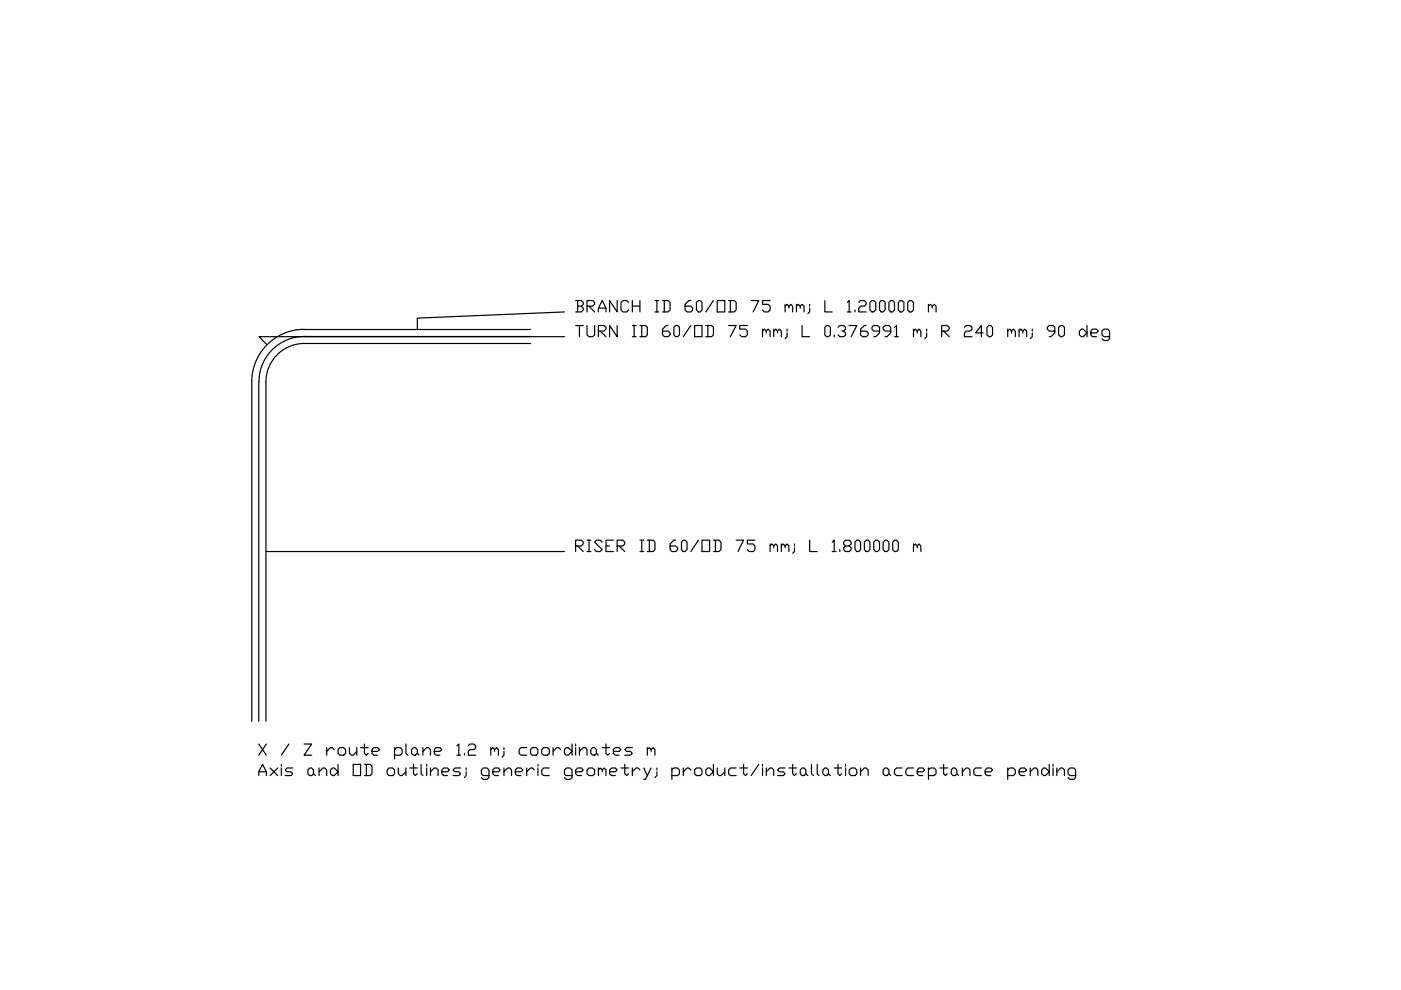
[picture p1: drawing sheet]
<svg xmlns="http://www.w3.org/2000/svg" width="297mm" height="210mm" viewBox="0 0 297 210" stroke-linecap="round" stroke-linejoin="round" font-family="sans-serif">
<defs><g id="words">
<text font-size="6.2" x="120.6" y="67.7">BRANCH ID 60/OD 75 mm; L 1.200000 m</text>
</g></defs>
<!-- layer: BSA_PIPE_AXIS -->
<path d="M64.5 71.3h48M64.5 71.3a9.6 9.6 0 0 0-9.6 9.6M54.9 81v71.9" fill="none" stroke="#000" stroke-width=".25"/>
<!-- layer: BSA_PIPE_OUTLINE -->
<path d="M64.5 72.8h48M64.5 69.9h48M64.5 72.8a8.1 8.1 0 0 0-8.1 8.1v72M64.5 69.8a11.1 11.1 0 0 0-11.1 11.1v72" fill="none" stroke="#000" stroke-width=".25"/>
<!-- layer: BSA_LEADER -->
<path d="M119.7 71.4h-64.8l1.7 1.7M119.7 66.1l-31.2 1.4v2.4M56.4 116.9h63.3" fill="none" stroke="#000" stroke-width=".25"/>
<!-- layer: BSA_LABEL -->
<g fill="none" stroke="#000" stroke-width=".25">
<path d="M122.9 69v2.4M124.5 69v2l.4 .4h.7l.5-.4v-2M126.9 70.2h1.2l.4-.4v-.4l-.4-.4h-1.2v2.4M127.3 70.2l1.2 1.2M130.9 69v2.4l-1.7-2.4v2.4M134.1 71.4h.8M134.5 69v2.4M135.7 69h1.2l.3 .4v1.6l-.3 .4h-1.2M136.1 69v2.4M141.6 69h-.3l-.8 .8v1.2l.3 .4h.8l.5-.4v-.4l-.5-.4h-1.1M142.9 69.4l.4-.4h.4l.4 .4v1.6l-.4 .4h-.4l-.4-.4zM146.5 69l-1.6 2.4"/>
<path d="M147.3 69h1.5v2.4h-1.5zM149.6 69h1.3l.4 .4v1.6l-.4 .4h-1.3M150.1 69v2.4M154.5 69h1.6l-1.2 2.4M158.5 69h-1.7v.8h1.3l.4 .4v.8l-.4 .4h-.8l-.5-.4M161.7 70.2l.4-.4 .4 .4v.4M161.7 69.8v1.6M162.5 70.2l.4-.4 .4 .4v1.2M164 70.2l.5-.4 .3 .4v.4M164 69.8v1.6M164.8 70.2l.5-.4 .4 .4v1.2M166.9 70.6v.8l-.4 .4"/>
<path d="M166.9 69.8v.4M170.1 69v2.4h1.6M174.9 69.4l.4-.4h.3l.5 .4v1.6l-.5 .4h-.3l-.4-.4zM176.9 71v.4M177.7 69.4l.4-.4h.8l.4 .4v.4l-.4 .4h-.4M178.9 70.2l.4 .4v.4l-.4 .4h-.8l-.4-.4M180 69h1.7l-1.2 2.4M183.6 69h-.3l-.8 .8v1.2l.4 .4h.7l.5-.4v-.4l-.5-.4h-1.1M186.5 70.2h-1.2l-.4-.4v-.4l.4-.4h.8l.4 .4v1.2l-.8 .8h-.4M188.8 70.2h-1.1l-.5-.4v-.4l.5-.4h.8l.3 .4v1.2l-.8 .8h-.3M189.7 69.4l.4-.4v2.4M189.7 71.4h.8"/>
<path d="M193.7 70.2l.4-.4 .4 .4v.4M193.7 69.8v1.6M194.5 70.2l.4-.4 .3 .4v1.2M196.5 70.6v.8l-.5 .4M196.5 69.8v.4M199.6 70.2h1.3l.4-.4v-.4l-.4-.4h-1.3v2.4M200.1 70.2l1.2 1.2M204.5 69.4l.4-.4h.8l.4 .4v.4l-.4 .4h-.8l-.4 .4v.8h1.6M208.4 70.6h-1.6l1.3-1.6v2.4M209.3 69.4l.4-.4h.4l.3 .4v1.6l-.3 .4h-.4l-.4-.4zM213.7 70.2l.4-.4 .4 .4v.4M213.7 69.8v1.6"/>
<path d="M214.5 70.2l.3-.4 .5 .4v1.2M216.1 70.2l.4-.4 .4 .4v.4M216.1 69.8v1.6M216.9 70.2l.4-.4 .4 .4v1.2M218.9 70.6v.8l-.5 .4M218.9 69.8v.4M223.6 70.2h-1.1l-.5-.4v-.4l.5-.4h.8l.3 .4v1.2l-.8 .8h-.3M224.5 69.4l.4-.4h.4l.4 .4v1.6l-.4 .4h-.4l-.4-.4zM228.9 70.2l.4-.4h.4l.8 .8-.8 .8h-.4l-.4-.4zM230.5 69v2.4M231.3 70.6h1.2l.4-.4-.4-.4h-.9l-.3 .4v.8l.3 .4h.9M235.2 71.4h-1.1l-.5-.4v-.8l.5-.4h.8l.3 .4v1.6l-.3 .4h-.8l-.5-.4"/>
<path d="M122 115.8h1.3l.4-.5v-.4l-.4-.4h-1.3v2.4M122.5 115.8l1.2 1.1M124.5 114.5h.8M124.5 116.9h.8M124.9 114.5v2.4M127.7 114.9l-.4-.4h-.9l-.3 .4 1.6 1.6-.4 .4h-.9l-.3-.4M128.5 115.8h.7M130 114.5h-1.5v2.4h1.5M130.9 115.8h1.2l.4-.5v-.4l-.4-.4h-1.2v2.4M131.3 115.8l1.2 1.1M135.7 114.5h.8M135.7 116.9h.8"/>
<path d="M136.1 114.5v2.4M137.2 114.5h1.3l.4 .4v1.6l-.4 .4h-1.3M137.7 114.5v2.4M143.3 114.5h-.4l-.8 .8v1.2l.4 .4h.8l.4-.4v-.4l-.4-.3h-1.2M144.9 114.5h.3l.5 .4v1.6l-.5 .4h-.3l-.4-.4v-1.6zM148.1 114.5l-1.6 2.4M148.8 114.5h1.7v2.4h-1.7zM151.3 114.5h1.1l.5 .4v1.6l-.5 .4h-1.1M151.7 114.5v2.4M156.1 114.5h1.5l-1.1 2.4M160.1 114.5h-1.6v.8h1.2l.4 .5v.7l-.4 .4h-.8l-.4-.4M163.3 115.8l.4-.5 .3 .5v.3"/>
<path d="M163.3 115.3v1.6M164 115.8l.5-.5 .3 .5v1.1M165.7 115.8l.4-.5 .4 .5v.3M165.7 115.3v1.6M166.5 115.8l.4-.5 .4 .5v1.1M168.4 116.1v.8l-.3 .4M168.4 115.3v.5M171.7 114.5v2.4h1.6M176.4 114.9l.5-.4v2.4M176.4 116.9h.8M178.1 116.5v.4M179.3 115.8l-.4-.5v-.4l.4-.4h.7l.5 .4v.4l-.5 .5h-.7l-.4 .3v.4l.4 .4h.7l.5-.4v-.4l-.5-.3"/>
<path d="M181.7 114.5h.4l.4 .4v1.6l-.4 .4h-.4l-.4-.4v-1.6zM183.6 114.5h.5l.3 .4v1.6l-.3 .4h-.5l-.3-.4v-1.6zM185.7 114.5h.4l.4 .4v1.6l-.4 .4h-.4l-.4-.4v-1.6zM187.2 114.9l.5-.4h.3l.5 .4v1.6l-.5 .4h-.3l-.5-.4zM189.7 114.5h.4l.4 .4v1.6l-.4 .4h-.4l-.4-.4v-1.6zM193.7 115.8l.4-.5 .4 .5v.3M193.7 115.3v1.6M194.5 115.8l.4-.5 .3 .5v1.1M54.9 157.7l1.6 2.4M56.5 157.7l-1.6 2.4M61.3 157.7l-1.7 2.4M64.5 157.7h1.6l-1.6 2.4h1.6"/>
<path d="M69.3 158.5v1.6M70.9 158.9l-.4-.4h-.4l-.8 .8M72.1 158.5h.8l.4 .4v.8l-.4 .4h-.8l-.4-.4v-.8zM74.1 158.5v1.2l.4 .4h.4l.7-.8M75.6 158.5v1.6M76.5 158.5h1.6M77.3 157.7v2l.4 .4 .4-.4M78.9 159.3h1.2l.4-.4-.4-.4h-.9l-.3 .4v.8l.3 .4h.9M83.7 158.9l.4-.4h.8l.4 .4v.8l-.4 .4h-1.2M83.7 158.5v2.4M86.1 157.7v2l.4 .4M87.2 158.9l.5-.4h.4l.4 .4v.8l-.4 .4h-.4l-.5-.4z"/>
<path d="M88.5 159.7l.4 .4M89.7 159.3l.8-.8h.3l.5 .4v1.2M89.7 158.5v1.6M92.1 159.3h1.2l.4-.4-.4-.4h-.8l-.4 .4v.8l.4 .4h.8M96.9 158.1l.4-.4v2.4M98.5 159.7v.4M99.3 158.1l.4-.4h.8l.4 .4v.4l-.4 .4h-.8l-.4 .4v.8h1.6M104.1 158.9l.4-.4 .4 .4v.4M104.1 158.5v1.6M104.9 158.9l.4-.4 .4 .4v1.2M106.8 159.3v.8l-.3 .4M106.8 158.5v.4"/>
<path d="M111.7 158.5h-1.3l-.3 .4v.8l.3 .4h1.3M112.9 158.5h.8l.3 .4v.8l-.3 .4h-.8l-.4-.4v-.8zM114.9 158.9l.4-.4h.8l.4 .4v.8l-.4 .4h-.8l-.4-.4zM117.3 158.5v1.6M118.9 158.9l-.5-.4h-.3l-.8 .8M120.1 158.5h.4l.8 .8-.8 .8h-.4l-.4-.4v-.8zM121.3 157.7v2.4M122 157.7v.4M122 158.5v1.6M122.9 159.3l.8-.8h.4l.4 .4v1.2M122.9 158.5v1.6M125.6 158.5h.5l.3 .4v.8l-.3 .4h-.5l-.3-.4v-.8z"/>
<path d="M126.4 159.7l.5 .4M127.7 158.5h1.5M128.5 157.7v2l.4 .4 .3-.4M130 159.3h1.3l.4-.4-.4-.4h-.8l-.5 .4v.8l.5 .4h.8M134.1 158.5h-1.2l-.4 .4 .4 .4h.7l.5 .4-.5 .4h-1.1M137.2 158.9l.5-.4 .3 .4v.4M137.2 158.5v1.6M138 158.9l.5-.4 .4 .4v1.2M54.9 164.4v-.8l.8-1.5 .8 1.5v.8M54.9 163.6h1.6M57.3 162.8l1.6 1.6M58.9 162.8l-1.6 1.6"/>
<path d="M59.6 162.1v.3M59.6 162.8v1.6M62.1 162.8h-1.2l-.4 .5 .4 .3h.8l.4 .5-.4 .3h-1.2M65.7 162.8h.4l.4 .5v.8l-.4 .3h-.4l-.4-.3v-.8zM66.5 164.1l.4 .3M67.6 163.6l.9-.8h.4l.4 .5v1.1M67.6 162.8v1.6M70.1 163.3l.4-.5h.4l.8 .8-.8 .8h-.4l-.4-.3zM71.7 162.1v2.3M74.9 162.1h1.6v2.3h-1.6zM77.3 162.1h1.2l.4 .3v1.7l-.4 .3h-1.2M77.7 162.1v2.3"/>
<path d="M82.5 162.8h.8l.4 .5v.8l-.4 .3h-.8l-.4-.3v-.8zM84.5 162.8v1.3l.4 .3h.4l.8-.8M86.1 162.8v1.6M86.9 162.8h1.6M87.7 162.1v2l.4 .3 .4-.3M89.3 162.1v2l.4 .3M90.5 162.1v.3M90.5 162.8v1.6M91.3 163.6l.8-.8h.4l.4 .5v1.1M91.3 162.8v1.6M93.7 163.6h1.2l.3-.3-.3-.5h-.8l-.4 .5v.8l.4 .3h.8M96.9 160.1h.8"/>
<path d="M97.7 162.8h-1.2l-.4 .5 .4 .3h.8l.4 .5-.4 .3h-1.2M98.8 163.6v.8l-.3 .5M98.8 162.8v.5M103.7 164.4h-1.3l-.3-.3v-.8l.3-.5h.9l.4 .5v1.6l-.4 .3h-.9l-.3-.3M104.5 163.6h1.2l.3-.3-.3-.5h-.8l-.4 .5v.8l.4 .3h.8M106.8 163.6l.9-.8h.4l.4 .5v1.1M106.8 162.8v1.6M109.3 163.6h1.1l.5-.3-.5-.5h-.7l-.4 .5v.8l.4 .3h.7M111.7 162.8v1.6M113.3 163.3l-.4-.5h-.4l-.8 .8M114 162.1v.3M114 162.8v1.6"/>
<path d="M116.5 162.8h-1.2l-.4 .5v.8l.4 .3h1.2M121.3 164.4h-1.2l-.4-.3v-.8l.4-.5h.8l.4 .5v1.6l-.4 .3h-.8l-.4-.3M122 163.6h1.3l.4-.3-.4-.5h-.8l-.5 .5v.8l.5 .3h.8M124.5 163.3l.4-.5h.7l.5 .5v.8l-.5 .3h-.7l-.4-.3zM126.9 163.3l.4-.5 .4 .5v.3M126.9 162.8v1.6M127.7 163.3l.4-.5 .4 .5v1.1M129.2 163.6h1.3l.4-.3-.4-.5h-.8l-.5 .5v.8l.5 .3h.8M131.7 162.8h1.6M132.5 162.1v2l.4 .3 .4-.3M134.1 162.8v1.6M135.7 163.3l-.4-.5h-.4l-.8 .8"/>
<path d="M136.5 162.8l.7 1.6M138 162.8l-1.1 2.4h-.4M139.3 163.6v.8l-.4 .5M139.3 162.8v.5M142.5 163.3l.4-.5h.8l.4 .5v.8l-.4 .3h-1.2M142.5 162.8v2.4M144.9 162.8v1.6M146.5 163.3l-.5-.5h-.3l-.8 .8M147.7 162.8h.8l.3 .5v.8l-.3 .3h-.8l-.4-.3v-.8zM149.6 163.3l.5-.5h.4l.8 .8-.8 .8h-.4l-.5-.3zM151.3 162.1v2.3M152.1 162.8v1.3l.3 .3h.5l.8-.8"/>
<path d="M153.7 162.8v1.6M156.1 162.8h-1.2l-.4 .5v.8l.4 .3h1.2M156.8 162.8h1.7M157.6 162.1v2l.5 .3 .4-.3M160.9 162.1l-1.6 2.3M161.7 162.1v.3M161.7 162.8v1.6M162.5 163.6l.8-.8h.4l.3 .5v1.1M162.5 162.8v1.6M166.5 162.8h-1.2l-.5 .5 .5 .3h.8l.4 .5-.4 .3h-1.3M167.3 162.8h1.6M168.1 162.1v2l.3 .3 .5-.3"/>
<path d="M170.1 162.8h.4l.4 .5v.8l-.4 .3h-.4l-.4-.3v-.8zM170.9 164.1l.4 .3M172 162.1v2l.5 .3M173.3 162.1v2l.4 .3M174.5 163.3l.4-.5h.4l.3 .5v.8l-.3 .3h-.4l-.4-.3zM175.6 164.1l.5 .3M176.9 162.8h1.6M177.7 162.1v2l.4 .3 .4-.3M179.3 162.1v.3M179.3 162.8v1.6M180 163.3l.5-.5h.8l.4 .5v.8l-.4 .3h-.8l-.5-.3zM182.5 163.6l.8-.8h.3l.5 .5v1.1"/>
<path d="M182.5 162.8v1.6M187.2 163.3l.5-.5h.3l.5 .5v.8l-.5 .3h-.3l-.5-.3zM188.5 164.1l.3 .3M191.3 162.8h-1.2l-.4 .5v.8l.4 .3h1.2M193.7 162.8h-1.3l-.3 .5v.8l.3 .3h1.3M194.5 163.6h1.2l.3-.3-.3-.5h-.8l-.4 .5v.8l.4 .3h.8M196.8 163.3l.5-.5h.8l.4 .5v.8l-.4 .3h-1.3M196.8 162.8v2.4M199.3 162.8h1.6M200.1 162.1v2l.3 .3 .5-.3M202.1 162.8h.4l.4 .5v.8l-.4 .3h-.4l-.4-.3v-.8zM202.9 164.1l.3 .3"/>
<path d="M204 163.6l.9-.8h.4l.4 .5v1.1M204 162.8v1.6M208.1 162.8h-1.3l-.3 .5v.8l.3 .3h1.3M208.9 163.6h1.2l.3-.3-.3-.5h-.8l-.4 .5v.8l.4 .3h.8M213.7 163.3l.4-.5h.7l.5 .5v.8l-.5 .3h-1.1M213.7 162.8v2.4M216.1 163.6h1.2l.4-.3-.4-.5h-.8l-.4 .5v.8l.4 .3h.8M218.4 163.6l.8-.8h.5l.3 .5v1.1M218.4 162.8v1.6M220.9 163.3l.4-.5h.4l.8 .8-.8 .8h-.4l-.4-.3zM222.5 162.1v2.3M223.3 162.1v.3"/>
<path d="M223.3 162.8v1.6M224.1 163.6l.8-.8h.4l.4 .5v1.1M224.1 162.8v1.6M228 164.4h-1.1l-.5-.3v-.8l.5-.5h.8l.3 .5v1.6l-.3 .3h-.8l-.5-.3"/>
</g>
<use href="#words"/>
</svg>
